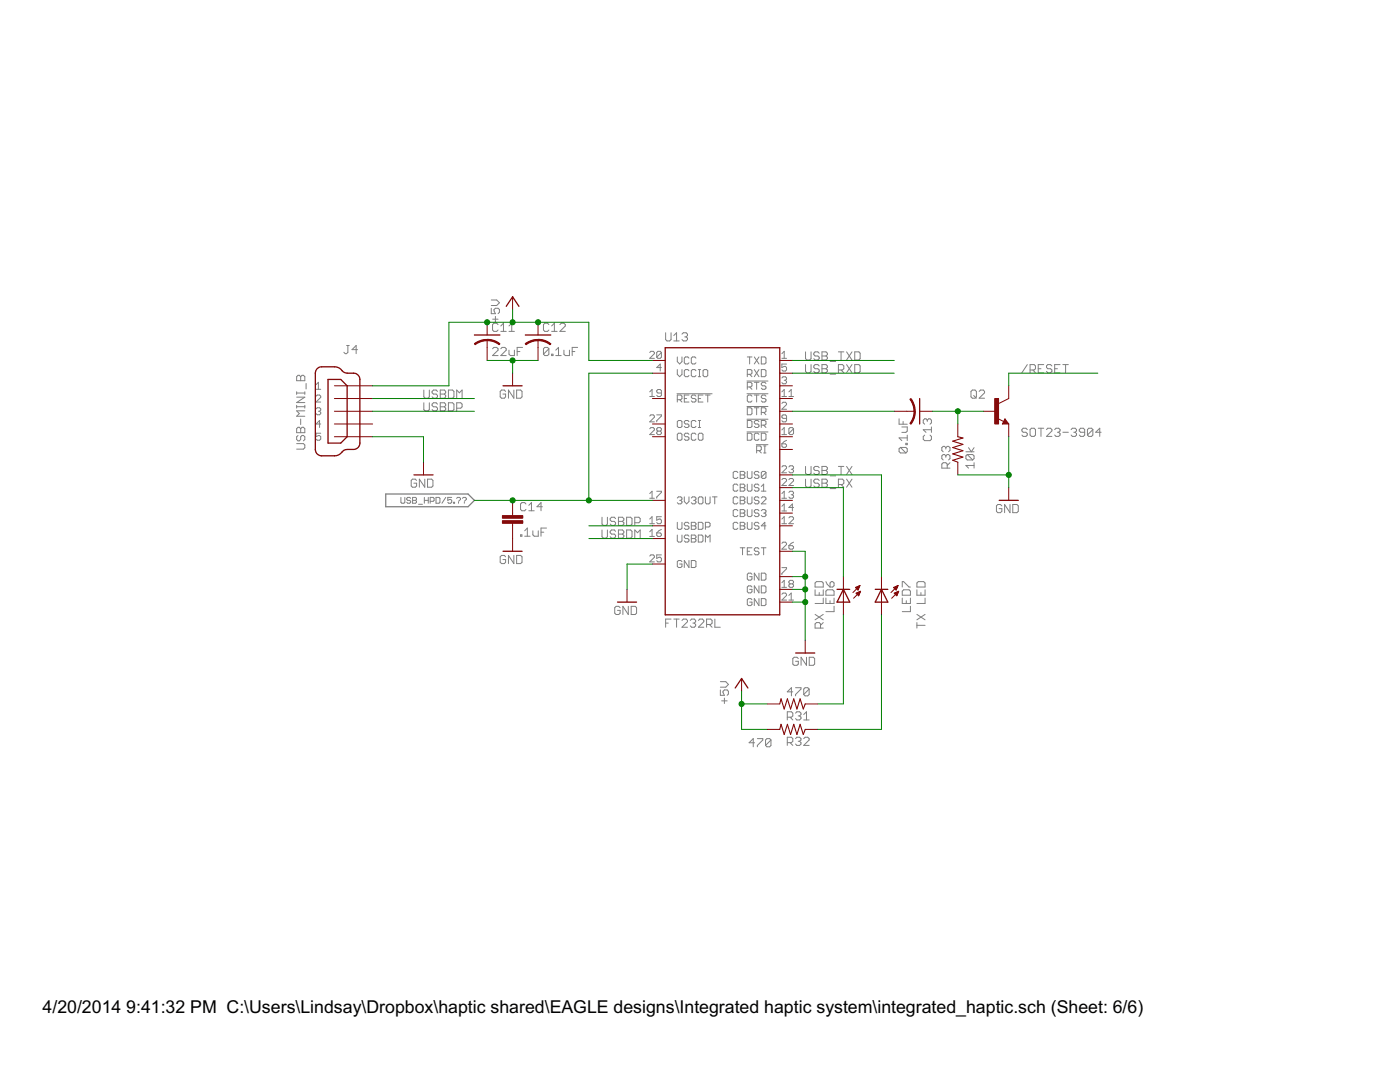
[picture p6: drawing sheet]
<svg xmlns="http://www.w3.org/2000/svg" width="279mm" height="216mm" viewBox="0 0 279 216" stroke-linecap="round" stroke-linejoin="round" font-family="sans-serif">
<defs><g id="words">
<g font-size="4">
<text x="8.5" y="202.1">4/20/2014</text>
<text x="25.2" y="202.1">9:41:32 PM C:\Users\Lindsay\Dropbox\haptic shared\EAGLE designs\Integrated haptic system\integrated_haptic.sch (Sheet: 6/6)</text>
</g>
</g></defs>
<g fill="none" stroke="#808080" stroke-width=".2">
<path d="M98 59.9h1.1l.6 .5-.6 .6h-1.1M59.2 75.2l.3-.3h.2l.3 .3 .3-.3h.3l.2 .3v.8h-1.6zM59.2 78.2v.5M59.2 79.2h1.6l-1.6 1.1h1.6M59.2 78.4h1.6M60 75.2v.8M60.8 78.2v.5M61.1 76.5v1.1M63.1 77.7h.9M63.1 79.1l.2-.3h.5l.2 .3v.2l-.9 .9h.9M63.1 76.8l.4-.5v1.4M69.2 68.9h.5"/>
<path d="M69.4 68.9v1.4l-.2 .3h-.3l-.3-.3M71.4 69.8h-1.1l.8-.9v1.7M84.6 77.8v1.4l.3 .3h.5l.3-.3v-1.4M87.3 78.1l-.3-.3h-.5l-.3 .3v.3l.3 .2h.5l.3 .3v.3l-.3 .3h-.5l-.3-.3M87.9 77.8h.8l.2 .3v.3l-.2 .2 .2 .3v.3l-.2 .3h-.8zM87.9 78.6h.8M89.5 77.8h.8l.3 .3v1.1l-.3 .3h-.8zM91.1 79.5v-1.7l.6 .6 .5-.6v1.7M98 61.5v1.1h.9l-.3-.6v-.2l.3-.3h.5l.3 .3v.5l-.3 .3M98.3 69.6l.3-.3h.5l.3 .3v.3l-1.1 1.1h1.1M98.3 63.7h1.1M98.9 63.1v1.1"/>
<path d="M99.4 64.8l-.3-.3h-.5l-.3 .3v1l.3 .3h.5l.3-.3M99.9 69.6l.3-.3h.6l.2 .3v.3l-1.1 1.1h1.1M99.9 66.1h1.1M99.9 65l.6-.5v1.6M100.9 78.1l-.3-.3h-.5l-.3 .3v1.1l.3 .3h.5l.3-.3v-.6h-.5M101.6 69.9v.8l.3 .3h.8v-1.1M101.6 66.1h1.1M101.6 65l.5-.5v1.6M102.6 77.8v1.7l-1.1-1.7v1.7M103.1 77.8h.8l.3 .3v1.1l-.3 .3h-.8zM103.2 70.1h.6M104.3 69.3h-1.1v1.7"/>
<path d="M109.5 69.6v1.1l-.2 .3h-.6l-.2-.3M109.5 69.6l-.2-.3h-.6l-.2 .3v1.1M109.5 64.8l-.2-.3h-.6l-.2 .3v1l.2 .3h.6l.2-.3M109.5 69.6l-1 1.1M110.1 70.7h.3v.3h-.3zM110.1 66.1h1.1M110.1 65l.5-.5v1.6M110.9 71h1.1M110.9 69.9l.6-.6v1.7M111.7 64.8l.3-.3h.5l.3 .3v.2l-1.1 1.1h1.1M112.5 69.9v.8l.3 .3h.8v-1.1M114.2 70.1h.5"/>
<path d="M115.3 69.3h-1.1v1.7M129.7 70.3l.2-.2h.5l.2 .2v.3l-.9 .9h.9M129.7 78.2l.4-.5v1.4M129.7 79.1h.9M132 78.4h-.7l-.2-.2v-.2l.2-.3h.5l.2 .3v.9l-.2 .2h-.5l-.2-.2M132 70.3l-.2-.2h-.5l-.2 .2v1M132 70.3v1l-.2 .2h-.5l-.2-.2M132 70.3l-.9 1M132 73.3h-.9l.7-.7v1.4M132.8 66.4v1.4l.3 .2h.5l.3-.2v-1.4M134.5 67l.5-.6v1.6M134.5 68h1.1"/>
<path d="M135.1 78.6h7M135.2 71.2v1l.4 .4 .5-.4v-1M135.2 73.7v1l.4 .5 .5-.5v-1M135.2 79.8h.7l.2-.3v-.4l-.2-.3h-.7v1.4M135.6 79.8l.5 .4M136.1 66.7l.3-.3h.5l.3 .3v.3l-.3 .2M136.6 79.5h.4M136.7 67.2h.2M136.9 67.2l.3 .3v.3l-.3 .2h-.5l-.3-.2M137.5 71.5l-.2-.3h-.5l-.2 .3v.9l.2 .2h.5l.2-.2M137.5 74l-.2-.3h-.5l-.2 .3v.9l.2 .3h.5l.2-.3M137.5 78.8h-.9v1.4h.9"/>
<path d="M138.9 74l-.2-.3h-.5l-.2 .3v.9l.2 .3h.5l.2-.3M138.9 71.5l-.2-.3h-.5l-.2 .3v.9l.2 .2h.5l.2-.2M138.9 79.1l-.2-.3h-.5l-.2 .3v.2l.2 .2h.5l.2 .3v.2l-.2 .2h-.5l-.2-.2M139.4 73.7h.4M139.4 75.2h.4M139.4 79.5h.4M139.6 73.7v1.5M140.3 78.8h-.9v1.4h.9M140.5 73.7h.5l.2 .3v.9l-.2 .3h-.5l-.2-.3v-.9zM140.8 78.8h.9M141.2 78.8v1.4M149.1 76h4.2"/>
<path d="M149.1 78.6h4.2M149.1 71.2h1M149.1 74.7h.7l.3-.3v-.4l-.3-.3h-.7v1.5M149.1 77.2h.7l.3-.2v-.5l-.3-.2h-.7v1.4M149.6 71.2v1.4M149.6 74.7l.5 .5M149.6 77.2l.5 .5M150.1 79.1l-.3-.3h-.4l-.3 .3v.9l.3 .2h.4l.3-.2M150.5 71.2l1 1.4M150.5 73.7l1 1.5M150.5 76.3h1M150.5 78.8h1"/>
<path d="M151 76.3v1.4M151 78.8v1.4M151.5 71.2l-1 1.4M151.5 73.7l-1 1.5M151.9 71.2h.7l.3 .3v.9l-.3 .2h-.7zM151.9 73.7h.7l.3 .3v.9l-.3 .3h-.7zM152.9 76.5l-.3-.2h-.4l-.3 .2v.3l.3 .2h.4l.3 .2v.2l-.3 .3h-.4l-.3-.3M152.9 79.1l-.3-.3h-.4l-.3 .3v.2l.3 .2h.4l.3 .3v.2l-.3 .2h-.4l-.3-.2M156 71.5h1M156 75.4l.3-.2h.4l.3 .2v.2l-.3 .3M156 70.6l.5-.5v1.4M156 78.2l.5-.5v1.4"/>
<path d="M156 79.1h1M156.5 75.9h.2M156.7 75.9l.3 .2v.2l-.3 .3h-.4l-.3-.3M157 72.6h-1v.7l.7-.2 .3 .2v.5l-.3 .2h-.4l-.3-.2M157.4 79.1h1M157.4 78.2l.5-.5v1.4M160.8 70.2v1.4l.2 .2h.6l.3-.2v-1.4M160.8 72.7v1.4l.2 .3h.6l.3-.3v-1.4M163.5 70.5l-.3-.3h-.5l-.3 .3v.3l.3 .2h.5l.3 .3v.3l-.3 .2h-.5l-.3-.2M163.5 73l-.3-.3h-.5l-.3 .3v.3l.3 .3h.5l.3 .2v.3l-.3 .3h-.5l-.3-.3M164 70.2h.8l.3 .3v.3l-.3 .2 .3 .3v.3l-.3 .2h-.8zM164 71h.8"/>
<path d="M164 72.7h.8l.3 .3v.3l-.3 .3 .3 .2v.3l-.3 .3h-.8zM164 73.6h.8M165.7 72.1h1.1M165.7 74.7h1.1M167.3 70.2h1.1M167.3 73.8h.8l.3-.2v-.6l-.3-.3h-.8v1.7M167.9 70.2v1.6M167.9 73.8l.5 .6M169 70.2l1 1.6M169 72.7l1 1.7M170 70.2l-1 1.6M170 72.7l-1 1.7"/>
<path d="M170.6 70.2h.8l.3 .3v1.1l-.3 .2h-.8zM170.6 72.7h.8l.3 .3v1.1l-.3 .3h-.8zM194.1 77.8h.5l.3 .3v1.1l-.3 .3h-.5l-.3-.3v-1.1zM194.3 78.9l.6 .6M195.4 78.1l.3-.3h.5l.3 .3v.3l-1.1 1.1h1.1M205 72.7l-1.1 1.7M205.6 73.8h.8l.3-.2v-.6l-.3-.3h-.8v1.7M206.1 73.8l.6 .6M207.2 73.6h.6M208.3 72.7h-1.1v1.7h1.1M209.9 73l-.2-.3h-.6l-.2 .3v.3l.2 .3h.6l.2 .2v.3l-.2 .3h-.6l-.2-.3M210.5 73.6h.5"/>
<path d="M211.6 72.7h-1.1v1.7h1.1M212.1 72.7h1.1M212.7 72.7v1.7M59.2 88.5h1.4l.2 .3v.5l-.2 .3h-1.4M59.2 85.5l.3-.2h.2l.3 .2 .3-.2h.3l.2 .2v.8h-1.6zM59.2 80.9v.5M59.2 81.2h1.6M59.5 86.9l-.3 .3v.5l.3 .3h.2l.3-.3v-.5l.3-.3h.3l.2 .3v.5l-.2 .3M60 83.6v1.1M60 85.5v.8M60.8 80.9v.5M60.8 82h-1.6l.5 .5-.5 .6h1.6"/>
<path d="M63.1 81.6l.2-.2h.5l.2 .2v.2l-.2 .3M63.5 82.1h.3M63.8 82.1l.2 .2v.2l-.2 .3h-.5l-.2-.3M64 84.6h-.9l.7-.7v1.4M64 86.4h-.9v.7l.4-.2h.3l.2 .2v.5l-.2 .2h-.5l-.2-.2M80 99.3v.9l.2 .2h.4l.2-.2v-.9M82 99.4l-.2-.1h-.4l-.2 .1 .2 .4h.4l.2 .2-.2 .4h-.4l-.2-.2M82.3 99.3h.6l.2 .1-.2 .4 .2 .4-.2 .2h-.6zM82.3 99.8h.6M83.1 95.9l-.2-.3h-.6l-.2 .3v1.1l.2 .2h.6l.2-.2v-.6h-.5M84.6 80.4v1.3l.3 .3h.5l.3-.3v-1.3M84.7 99.8h.8"/>
<path d="M84.7 99.3v1.1M84.8 95.6v1.6l-1.1-1.6v1.6M85.3 95.6h.8l.3 .3v1.1l-.3 .2h-.8zM85.5 99.3v1.1M87 99.3h.6l.2 .1v.8l-.2 .2h-.6zM87.3 80.6l-.3-.2h-.5l-.3 .2v.3l.3 .3h.5l.3 .2v.3l-.3 .3h-.5l-.3-.3M87.9 81.2h.8M87.9 80.4h.8l.2 .2v.3l-.2 .3 .2 .2v.3l-.2 .3h-.8zM89 99.3l-.8 1.1M89.5 80.4h.8l.3 .2v1.1l-.3 .3h-.8zM90.1 99.3h-.7v.5l.3-.1 .4 .1v.4l-.2 .2h-.3l-.2-.2M91.1 99.4l.2-.1h.4l.2 .1v.3l-.4 .3"/>
<path d="M91.1 81.4h.8l.3-.2v-.6l-.3-.2h-.8v1.6M92.3 99.4l.2-.1h.4l.2 .1v.3l-.4 .3M129.7 83l.2-.2h.5l.2 .2v.2l-.9 1h.9M129.7 85.6l.2-.3h.5l.2 .3v.2l-.9 .9h.9M129.7 98.5l.4-.5v1.4M129.7 99.4h.9M131.1 82.8h.9v.2l-.9 .9v.3M131.1 98h.9v.3l-.9 .9v.2M131.3 86l-.2-.2v-.2l.2-.3h.5l.2 .3v.2l-.2 .2M131.3 86l-.2 .3v.2l.2 .2h.5l.2-.2v-.2l-.2-.3M131.3 86h.5M135.2 84.1l.2-.2h.5l.2 .2v1l-.2 .2h-.5l-.2-.2z"/>
<path d="M135.2 86.7l.2-.3h.5l.2 .3v.9l-.2 .2h-.5l-.2-.2zM135.2 99.4l.2-.3h.5l.2 .3v.2l-.2 .2M135.6 99.8h.3M135.9 99.8l.2 .3v.2l-.2 .2h-.5l-.2-.2M136.6 99.1v1l.4 .4 .5-.4v-1M137.5 84.1l-.2-.2h-.5l-.2 .2v.3l.2 .2h.5l.2 .2v.3l-.2 .2h-.5l-.2-.2M137.5 86.7l-.2-.3h-.5l-.2 .3v.2l.2 .2h.5l.2 .3v.2l-.2 .2h-.5l-.2-.2M138 99.4l.2-.3h.5l.2 .3v.2l-.2 .2M138.4 99.8h.3M138.7 99.8l.2 .3v.2l-.2 .2h-.5l-.2-.2M138.9 84.1l-.2-.2h-.5l-.2 .2v1l.2 .2h.5l.2-.2M138.9 86.7l-.2-.3h-.5l-.2 .3v.9l.2 .2h.5l.2-.2"/>
<path d="M139.4 85.3h.4M139.4 83.9h.4M139.6 99.1h.5l.2 .3v.9l-.2 .2h-.5l-.2-.2v-.9zM139.6 86.4h.5l.2 .3v.9l-.2 .2h-.5l-.2-.2v-.9zM139.6 83.9v1.4M140.8 99.1v1.2l.2 .2h.5l.2-.2v-1.2M142.2 99.1h.9M142.6 99.1v1.4M147.3 99.4l-.3-.3h-.4l-.3 .3v.9l.3 .2h.4l.3-.2M147.3 94.3l-.3-.2h-.4l-.3 .2v.9l.3 .3h.4l.3-.3M147.3 96.8l-.3-.2h-.4l-.3 .2v1l.3 .2h.4l.3-.2M147.7 94.1h.7l.3 .2v.2l-.3 .3 .3 .2v.2l-.3 .3h-.7z"/>
<path d="M147.7 99.1h.7l.3 .3v.2l-.3 .2 .3 .3v.2l-.3 .2h-.7zM147.7 99.8h.7M147.7 96.6h.7l.3 .2v.3l-.3 .2 .3 .2v.3l-.3 .2h-.7zM147.7 94.8h.7M147.7 97.3h.7M149.1 81.1h4.2M149.1 83.7h4.2M149.1 86.2h4.2M149.1 99.1v1.2l.3 .2h.4l.3-.2v-1.2M149.1 86.4h.7l.3 .3v.9l-.3 .2h-.7zM149.1 83.9h.7l.3 .2v1l-.3 .2h-.7zM149.1 81.4h.7l.3 .2v.9l-.3 .3h-.7z"/>
<path d="M149.1 94.1v1.1l.3 .3h.4l.3-.3v-1.1M149.1 96.6v1.2l.3 .2h.4l.3-.2v-1.2M150.5 81.4h1M150.9 88.7h2.4M151 89.9h.7l.2-.2v-.5l-.2-.2h-.7v1.4M151 81.4v1.4M151.5 99.4l-.3-.3h-.4l-.3 .3v.2l.3 .2h.4l.3 .3v.2l-.3 .2h-.4l-.3-.2M151.5 94.3l-.3-.2h-.4l-.3 .2v.2l.3 .3h.4l.3 .2v.2l-.3 .3h-.4l-.3-.3M151.5 86.7l-.3-.3h-.4l-.3 .3v.9l.3 .2h.4l.3-.2M151.5 84.1l-.3-.2h-.4l-.3 .2v.3l.3 .2h.4l.3 .2v.3l-.3 .2h-.4l-.3-.2M151.5 96.8l-.3-.2h-.4l-.3 .2v.3l.3 .2h.4l.3 .2v.3l-.3 .2h-.4l-.3-.2M151.5 89.9l.4 .5"/>
<path d="M151.9 99.4l.3-.3h.4l.3 .3v.2l-1 .9h1M151.9 86.4h.7l.3 .3v.9l-.3 .2h-.7zM151.9 84.8h.7l.3-.2v-.5l-.3-.2h-.7v1.4M151.9 82.3h.7l.3-.2v-.5l-.3-.2h-.7v1.4M151.9 98h1M151.9 97.1l.5-.5v1.4M152.4 90.4h.5M152.4 82.3l.5 .5M152.4 84.8l.5 .5M152.4 89h.5M152.6 89v1.4M152.9 94.3l-.3-.2h-.4l-.3 .2v.9"/>
<path d="M152.9 94.3v.9l-.3 .3h-.4l-.3-.3M152.9 94.3l-1 .9M156 88.6h.7l.3 .2v.2l-.3 .3h-.4l-.3-.3zM156 99.4h1M156 86.7h1M156 80.5l.3-.2h.4l.3 .2v.2l-1 1h1M156 93.2l.3-.3h.4l.3 .3v.2l-1 .9h1M156 95.7l.3-.2h.4l.3 .2v.2l-1 1h1M156 85.8l.5-.5v1.4M156 98.5l.5-.5v1.4M157 83.5h-.7l-.3-.3v-.2l.3-.2h.4l.3 .2v.9l-.3 .3h-.4l-.3-.3M157 87.9l-1 .7"/>
<path d="M157.4 98.3l.3-.3h.4l.3 .3v.2l-.3 .2M157.4 93.2l.3-.3h.4l.3 .3v.2l-.3 .2M157.4 95.7l.3-.2h.4l.3 .2v.2l-1 1h1M157.9 93.6h.2M157.9 98.7h.2M158.1 98.7l.3 .3v.2l-.3 .2h-.4l-.3-.2M158.1 93.6l.3 .3v.2l-.3 .2h-.4l-.3-.2M158.4 85.6l-1 .9M158.4 85.6v.9l-.3 .2h-.4l-.3-.2M158.4 85.6l-.3-.3h-.4l-.3 .3v.9M160.8 95.6v1.4l.2 .2h.6l.3-.2v-1.4M160.8 93.1v1.3l.2 .3h.6l.3-.3v-1.3"/>
<path d="M163.5 95.9l-.3-.3h-.5l-.3 .3v.2l.3 .3h.5l.3 .3v.3l-.3 .2h-.5l-.3-.2M163.5 93.3l-.3-.2h-.5l-.3 .2v.3l.3 .3h.5l.3 .2v.3l-.3 .3h-.5l-.3-.3M164 95.6h.8l.3 .3v.2l-.3 .3 .3 .3v.3l-.3 .2h-.8zM164 96.4h.8M164 93.1h.8l.3 .2v.3l-.3 .3 .3 .2v.3l-.3 .3h-.8zM164 93.9h.8M165.7 97.5h1.1M165.7 95h1.1M167.3 96.7h.8l.3-.3v-.5l-.3-.3h-.8v1.6M167.3 93.1h1.1M167.9 93.1v1.6M167.9 96.7l.5 .5"/>
<path d="M169 95.6l1 1.6M169 93.1l1 1.6M170 95.6l-1 1.6M170 93.1l-1 1.6M179.4 83.6v1h1.7M179.7 89.3l-.3 .3v.5l.3 .3h1.1M179.7 89.3h1.1l.3 .3v.5l-.3 .3M179.7 89.3l1.1 1.1M180 85.2h1.1v.8l-.3 .3h-.8M180.2 84.1v.5M180.8 88.5h.3v.2h-.3zM181.1 86.8v1.1"/>
<path d="M181.1 87.4h-1.7l.6 .5M184.5 86.8l-.2 .3v.6l.2 .2h1.1l.3-.2v-.6l-.3-.3M185.1 83.8l-.3-.2h-.3l-.2 .2v.6l.2 .2M185.1 83.8l.2-.2h.3l.3 .2v.6l-.3 .2M185.1 83.8v.3M185.9 85.2v1.1M185.9 85.7h-1.6l.5 .6M188.8 91l-.3-.3h-.3l-.2 .3v.5l.2 .3M188.8 91l.2-.3h.3l.3 .3v.5l-.3 .3M188.8 89.3l-.3-.2h-.3l-.2 .2v.6l.2 .2M188.8 89.3v.3M188.8 91v.2"/>
<path d="M188.8 89.3l.2-.2h.3l.3 .2v.6l-.3 .2M189 93.4v-.8l-.2-.3h-.6l-.2 .3v.8h1.6M189.6 92.3l-.6 .6M192.8 90.1h1.6M193 90.7h1.1l.3 .3v.5l-.3 .3M193 90.7l-.2 .3v.5l.2 .3h1.1M193 90.7l1.1 1.1M193.3 89.3l.5 .8 .6-.8M194.4 92.9h-1.6l.5 .5M194.4 92.3v1.1M205 85.7l-.3-.3h-.5l-.3 .3v.3l.3 .3h.5l.3 .2v.3l-.3 .3h-.5l-.3-.3M205.8 85.4h.6l.3 .3v1.1l-.3 .3h-.6l-.2-.3v-1.1z"/>
<path d="M207.2 85.4h1.1M207.8 85.4v1.7M208.9 85.7l.2-.3h.6l.2 .3v.3l-1 1.1h1M210.5 85.7l.3-.3h.5l.3 .3v.3l-.3 .3M211 86.3h.3M211.3 86.3l.3 .2v.3l-.3 .3h-.5l-.3-.3M212.1 86.3h1.1M213.8 85.7l.2-.3h.6l.2 .3v.3l-.2 .3M214.3 86.3h.3M214.6 86.3l.2 .2v.3l-.2 .3h-.6l-.2-.3M216.5 86.3h-.8l-.3-.3v-.3l.3-.3h.5l.3 .3v1.1l-.3 .3h-.5l-.3-.3M218.1 85.7l-.3-.3h-.5l-.3 .3v1.1"/>
<path d="M218.1 85.7v1.1l-.3 .3h-.5l-.3-.3M218.1 85.7l-1.1 1.1M219.8 86.3h-1.1l.8-.9v1.7M83.5 100.6h.8M85.9 100h.5l.2-.2v-.4l-.2-.1h-.5v1.1M90.5 100.2h.2v.2h-.2zM91.5 100.2v.2M92.7 100.2v.2M100.9 111.1l-.3-.3h-.5l-.3 .3v1.1l.3 .3h.5l.3-.3v-.5h-.5M102.6 110.8v1.7l-1.1-1.7v1.7M103.1 110.8h.8l.3 .3v1.1l-.3 .3h-.8zM103.9 106.7h.3v.3h-.3z"/>
<path d="M104.7 107h1.1M104.7 105.9l.5-.5v1.6M105 100.6l-.3-.3h-.5l-.3 .3v1l.3 .3h.5l.3-.3M105.5 101.9h1.1M105.5 100.8l.6-.5v1.6M106.3 105.9v.8l.3 .3h.8v-1.1M108 106.2h.5M108.2 101.1h-1l.8-.8v1.6M109.1 105.4h-1.1v1.6M120.1 103.2v1.4l.3 .2h.5l.3-.2v-1.4M120.1 105.7v1.4l.3 .3h.5l.3-.3v-1.4M122.9 103.5l-.3-.3h-.6l-.2 .3v.3l.2 .2h.6l.3 .3v.3l-.3 .2h-.6l-.2-.2"/>
<path d="M122.9 106l-.3-.3h-.6l-.2 .3v.3l.2 .3h.6l.3 .2v.3l-.3 .3h-.6l-.2-.3M123.4 105.7h.8l.3 .3v.3l-.3 .3 .3 .2v.3l-.3 .3h-.8zM123.4 103.2h.8l.3 .3v.3l-.3 .2 .3 .3v.3l-.3 .2h-.8zM123.4 104h.8M123.4 106.6h.8M125.1 105.7h.8l.2 .3v1.1l-.2 .3h-.8zM125.1 103.2h.8l.2 .3v1.1l-.2 .2h-.8zM126.7 104.3h.8l.3-.3v-.5l-.3-.3h-.8v1.6M126.7 107.4v-1.7l.5 .6 .6-.6v1.7M129.7 107h.9M129.7 111l.2-.3h.5l.2 .3v.2l-.9 .9h.9M129.7 103.6l.4-.5v1.4"/>
<path d="M129.7 106.1l.4-.5v1.4M129.7 104.5h.9M131.1 106.3h.7l.2 .3v.2l-.2 .2h-.5l-.2-.2zM132 103.1h-.9v.7l.4-.2h.3l.2 .2v.5l-.2 .2h-.5l-.2-.2M132 110.7h-.9v.7l.4-.2h.3l.2 .2v.5l-.2 .2h-.5l-.2-.2M132 105.6l-.9 .7M135.2 104.2v1.2l.2 .2h.5l.2-.2v-1.2M135.2 106.8v1.1l.2 .3h.5l.2-.3v-1.1M136.1 112.1l-.2-.3h-.5l-.2 .3v.9l.2 .2h.5l.2-.2v-.5h-.5M137.5 104.5l-.2-.3h-.5l-.2 .3v.2l.2 .2h.5l.2 .3v.2l-.2 .2h-.5l-.2-.2M137.5 107l-.2-.2h-.5l-.2 .2v.2l.2 .3h.5l.2 .2v.2l-.2 .3h-.5l-.2-.3M137.5 111.8v1.4l-.9-1.4v1.4"/>
<path d="M138 106.8h.7l.2 .2v.2l-.2 .3 .2 .2v.2l-.2 .3h-.7zM138 104.2h.7l.2 .3v.2l-.2 .2 .2 .3v.2l-.2 .2h-.7zM138 111.8h.7l.2 .3v.9l-.2 .2h-.7zM138 104.9h.7M138 107.5h.7M139.4 104.2h.7l.2 .3v.9l-.2 .2h-.7zM139.4 106.8h.7l.2 .2v.9l-.2 .3h-.7zM140.8 105.2h.7l.2-.3v-.4l-.2-.3h-.7v1.4M140.8 108.2v-1.4l.4 .4 .5-.4v1.4M147.3 104.5l-.3-.3h-.4l-.3 .3v.9l.3 .2h.4l.3-.2M147.3 101.9l-.3-.2h-.4l-.3 .2v.9l.3 .3h.4l.3-.3M147.7 104.2h.7l.3 .3v.2l-.3 .2 .3 .3v.2l-.3 .2h-.7z"/>
<path d="M147.7 104.9h.7M147.7 101.7h.7l.3 .2v.3l-.3 .2 .3 .2v.2l-.3 .3h-.7zM147.7 102.4h.7M147.7 109.3h1M148.2 109.3v1.4M149.1 104.2v1.2l.3 .2h.4l.3-.2v-1.2M149.1 101.7v1.1l.3 .3h.4l.3-.3v-1.1M149.1 110h.5M150.1 114.6l-.3-.2h-.4l-.3 .2v.9l.3 .3h.4l.3-.3v-.4h-.5M150.1 117.1l-.3-.2h-.4l-.3 .2v1l.3 .2h.4l.3-.2v-.5h-.5M150.1 109.3h-1v1.4h1M150.1 119.7l-.3-.3h-.4l-.3 .3v.9l.3 .2h.4l.3-.2v-.5h-.5"/>
<path d="M151.5 104.5l-.3-.3h-.4l-.3 .3v.2l.3 .2h.4l.3 .3v.2l-.3 .2h-.4l-.3-.2M151.5 101.9l-.3-.2h-.4l-.3 .2v.3l.3 .2h.4l.3 .2v.2l-.3 .3h-.4l-.3-.3M151.5 109.5l-.3-.2h-.4l-.3 .2v.3l.3 .2h.4l.3 .2v.3l-.3 .2h-.4l-.3-.2M151.5 114.4v1.4l-1-1.4v1.4M151.5 116.9v1.4l-1-1.4v1.4M151.5 119.4v1.4l-1-1.4v1.4M151.9 114.4h.7l.3 .2v.9l-.3 .3h-.7zM151.9 116.9h.7l.3 .2v1l-.3 .2h-.7zM151.9 119.4h.7l.3 .3v.9l-.3 .2h-.7zM151.9 101.9l.3-.2h.4l.3 .2v.3l-.3 .2M151.9 109.3h1M152.4 109.3v1.4"/>
<path d="M152.4 102.4h.2M152.6 102.4l.3 .2v.2l-.3 .3h-.4l-.3-.3M152.9 104.9h-1l.7-.7v1.4M156 104.5h1M156 108.4l.3-.2h.4l.3 .2v.2l-1 1h1M156 113.3h1v.2l-1 .9v.3M156 118.6l.3-.3h.4l.3 .3v.2l-1 .9h1M156 101l.5-.4v1.4M156 103.6l.5-.5v1.4M156 116.3l.5-.5v1.4M156 102h1M156 117.2h1"/>
<path d="M157.4 103.3l.3-.2h.4l.3 .2v.3l-1 .9h1M157.4 118.8l.5-.5v1.4M157.4 108.9h.7l.3 .2v.2l-.3 .3h-.4l-.3-.3zM157.4 119.7h1M157.7 116.5l-.3-.2v-.3l.3-.2h.4l.3 .2v.3l-.3 .2M157.7 116.5l-.3 .2v.3l.3 .2h.4l.3-.2v-.3l-.3-.2M157.7 116.5h.4M158.4 101.3h-1l.7-.7v1.4M158.4 108.2l-1 .7M162.7 116.3l.2-.2h1.1l.3 .2v.8h-1.6zM162.7 117.7v1.1h1.6v-1.1M163.5 118.2v.6"/>
<path d="M164.3 119.3v1.1h-1.6M164.8 119.3v1.1h1.7v-1.1M164.8 118l.3-.3h1.1l.3 .3v.8h-1.7zM164.8 116.1l.3 .5 .6 .5M165.7 119.9v.5M165.9 116.1h.3l.3 .2v.6l-.3 .2h-.5v-.8zM180.1 119.3v1.1h1.6v-1.1M180.1 118l.2-.3h1.1l.3 .3v.8h-1.6zM180.1 117.1v-1h.2l1.1 1h.3M180.9 119.9v.5M183 117.7v1.1h1.6v-1.1M183 116.3l.3-.2h1l.3 .2v.8h-1.6z"/>
<path d="M183.8 118.2v.6M184.6 119.3v1.1h-1.6M199.9 100.9l-.2-.2h-.6l-.2 .2v1.1l.2 .3h.6l.2-.3v-.5h-.5M201.6 100.7v1.6l-1.1-1.6v1.6M202.1 100.7h.8l.3 .2v1.1l-.3 .3h-.8zM123.8 121.3l-.3-.3h-.5l-.3 .3v1l.3 .3h.5l.3-.3v-.5h-.6M125.4 121v1.6l-1.1-1.6v1.6M126 121h.8l.2 .3v1l-.2 .3h-.8zM132.8 124.3h.6M133.9 123.5h-1.1v1.7M134.5 123.5h1.1M135 123.5v1.7"/>
<path d="M136.1 123.8l.3-.3h.5l.3 .3v.3l-1.1 1.1h1.1M137.8 123.8l.2-.3h.6l.2 .3v.3l-.2 .2M138.3 124.3h.3M138.6 124.3l.2 .3v.3l-.2 .3h-.6l-.2-.3M139.4 123.8l.3-.3h.5l.3 .3v.3l-1.1 1.1h1.1M141 124.6h.8l.3-.3v-.5l-.3-.3h-.8v1.7M141.6 124.6l.5 .6M142.7 123.5v1.7h1M143.8 137.7v1h.8l-.3-.5v-.3l.3-.2h.5l.3 .2v.6l-.3 .2M143.8 136h1l.6 .6-.6 .5h-1M144 139.8h1.1M144.6 139.3v1.1"/>
<path d="M158.2 138h-1.1l.8-.8v1.7M158.8 137.2h1.1v.3l-1.1 1.1v.3M159.3 131.4l-.3-.3h-.5l-.3 .3v1.1l.3 .3h.5l.3-.3v-.5h-.5M161 131.1v1.7l-1.1-1.7v1.7M161.5 137.5v1.1l-.3 .3h-.5l-.3-.3M161.5 137.5l-.3-.3h-.5l-.3 .3v1.1M161.5 137.5l-1.1 1.1M161.5 131.1h.8l.3 .3v1.1l-.3 .3h-.8zM162.7 122.6l1.6 1.1M163.7 125.3v-.8l-.2-.3h-.6l-.2 .3v.8h1.6M164.3 124.2l-.6 .6M164.3 122.6l-1.6 1.1"/>
<path d="M166.5 121v1h-1.7M181.7 121v1h-1.6M183 124.8h1.6M183 124.2v1.1M183 122.6l1.6 1.1M184.6 122.6l-1.6 1.1M150.6 148.2h-1.1l.8-.8v1.6M151.2 147.4h1v.3l-1 1v.3M153.9 147.7l-.3-.3h-.5l-.3 .3v1M153.9 147.7v1l-.3 .3h-.5l-.3-.3M153.9 147.7l-1.1 1M157.1 143.1h.8l.3-.2v-.6l-.3-.3h-.8v1.7"/>
<path d="M157.1 148.2h.8l.3-.3v-.5l-.3-.3h-.8v1.6M157.7 143.1l.5 .6M157.7 148.2l.5 .5M158.8 142.3l.2-.3h.6l.3 .3v.3l-.3 .3M158.8 147.4l.2-.3h.6l.3 .3v.3l-.3 .2M159.3 142.9h.3M159.3 147.9h.3M159.6 142.9l.3 .2v.3l-.3 .3h-.6l-.2-.3M159.6 147.9l.3 .3v.3l-.3 .2h-.6l-.2-.2M160.4 142.6l.6-.6v1.7M160.4 147.4l.3-.3h.5l.3 .3v.3l-1.1 1h1.1M160.4 143.7h1.1"/>
</g>
<path d="M77 98.6h16.4l1.3 1.2-1.3 1.3h-16.4z" fill="none" stroke="#808080" stroke-width=".25"/>
<g fill="none" stroke="#800000" stroke-width=".25">
<path d="M63.2 73.7l.7-.5h3.2l.7 .3 .7 .7a2.48 2.48 0 0 0 2 .3l.6 .1 .4 .3 .3 .8v12.7l-.1 .6-.4 .4a2.38 2.38 0 0 1-2 .3l-.6 .1-.9 .9-.7 .2h-3.2l-.5-.2-.3-.5-.2-.5v-15.2zM65.5 75.7h2.5l1.3 1.3v10.1l-1.3 1.3h-2.5zM94.7 66.8h5.1M100.4 77h3.8M101 61.1l1.3-1.9 1.3 1.9M104.8 66.8h5.1M132.8 69.4h22.8v53.3h-22.8zM183.5 79.5v5.1M82.6 94.8h3.8M199.4 99.8h3.8M200.6 84.1l.1 .2h-.4l.3-.5 .5 .7h-.8M100.4 110h3.8"/>
<path d="M167 117.6h2.6M168.3 117.6l1.3 2.5h-2.6zM174.7 117.6h2.5M175.9 117.6l1.3 2.5h-2.5zM123.2 120.1h3.8M146.7 137.3l1.3-1.9 1.3 1.9M158.8 130.3h3.8"/>
</g>
<g fill="none" stroke="#800000" stroke-width=".2">
<path d="M102.3 59.2v2.6M66.7 77h7.7M66.7 79.5h7.7M97.2 64.3v2.5M97.2 67.9v4M102.3 74.5v2.5M107.4 64.3v2.5M107.4 67.9v4M130.2 71.9h2.6M130.2 74.5h2.6M130.2 79.5h2.6M155.6 71.9h2.6"/>
<path d="M155.6 74.5h2.6M155.6 77h2.6M155.6 79.5h2.6M201.3 77v2.5l-2 1M66.7 87.1h7.7M66.7 84.6h7.7M66.7 82.1h7.7M84.5 92.2v2.6M102.3 99.8v3.1M130.2 99.8h2.6M130.2 87.1h2.6M130.2 84.6h2.6"/>
<path d="M155.6 99.8h2.6M155.6 87.1h2.6M155.6 84.6h2.6M155.6 82.1h2.6M155.6 89.7h2.6M155.6 94.8h2.6M155.6 97.3h2.6M178.5 82.1h4M183.5 82.1h2.6M191.2 84.6v2.5M191.2 92.2v2.6M196.2 82.1h2.6"/>
<path d="M199.1 83.5l1.2 .6M200.6 83.6l.7 1h-1.3zM201.3 84.6v2.5M201.3 97.3v2.5M102.3 104.4v5.6M125.1 117.6v2.5M130.2 104.9h2.6M130.2 107.5h2.6M130.2 112.5h2.6M155.6 104.9h2.6M155.6 115.1h2.6M155.6 102.4h2.6"/>
<path d="M155.6 117.6h2.6M155.6 110h2.6M168.3 115.1v7.6M170.7 117.2l.9-.4-.4 .9zM170.8 117.3h.6M170.8 117.2h.7M170.9 118.4h.7M170.9 117.4h.5M171 118.5h.5M171 117.6h.3M171.1 118.3h.5M171.1 117.1h.4"/>
<path d="M171.1 118.6h.4M171.2 117.7h.1M171.2 118.8h.2M171.3 118.9h.1M171.4 118.2h.3M171.4 116.9h.2M171.6 116.8l-1.4 1.4M171.6 118h.1M171.7 118l-1.4 1.4M171.7 118l-.3 .9M171.7 118l-.8 .4 .5 .5M175.9 115.1v7.6"/>
<path d="M178.3 117.2l.9-.4-.4 .9zM178.4 117.3h.6M178.4 117.2h.7M178.5 118.4h.7M178.5 117.4h.5M178.6 118.5h.5M178.7 117.6h.2M178.7 118.3h.5M178.7 117.1h.4M178.7 118.6h.4M178.8 117.7h.1M178.9 118.8h.1"/>
<path d="M179 118.9h.1M179 118.2h.3M179 116.9h.2M179.2 116.8l-1.4 1.4M179.3 118h.1M179.3 118l-1.4 1.4M179.3 118l-.3 .9M179.3 118l-.8 .4 .5 .5M148 135.4v2.5M155.6 120.1h2.6M160.7 127.8v2.5M153.1 140.5h2.5"/>
<path d="M153.1 145.5h2.5M160.7 140.5h2.5M160.7 145.5h2.5"/>
</g>
<g fill="#800000" stroke="#800000" stroke-width=".2">
<path d="M97.2 67.7h.3a3.9 3.9 0 0 1 2.3 .9l-.2 .2-1.4-.7-1-.1z" fill-rule="evenodd"/>
<path d="M94.7 68.6l1.2-.7 1.3-.2v.3l-1 .1-1.4 .7z" fill-rule="evenodd"/>
<path d="M107.4 67.7h.3a3.9 3.9 0 0 1 2.2 .9l-.1 .2-1.4-.7-1-.1z" fill-rule="evenodd"/>
<path d="M104.8 68.6l1.2-.7 1.4-.2v.3l-1 .1-1.4 .7z" fill-rule="evenodd"/>
<path d="M182.4 82.1h.3v.2a4.1 4.1 0 0 1-.9 2.3l-.2-.1 .7-1.4z" fill-rule="evenodd"/>
<path d="M181.6 79.7l.2-.2 .4 .7 .4 1.1v.8h-.2l-.1-1.1z" fill-rule="evenodd"/>
</g>
<path d="M191.2 87.1l1 .3-2.1 .6 2.1 .7-2.1 .6 2.1 .6-2.1 .7 2.1 .6-2.1 .6 1.1 .4M155.6 140.5l.3-1.1 .6 2.1 .6-2.1 .7 2.1 .6-2.1 .6 2.1 .7-2.1 .6 2.1 .4-1M155.6 145.5l.3-1 .6 2.1 .6-2.1 .7 2.1 .6-2.1 .6 2.1 .7-2.1 .6 2.1 .4-1.1" fill="none" stroke="#800000" stroke-width=".21"/>
<g fill="#800000" stroke="#800000" stroke-width=".2">
<path d="M198.5 79.5h.8v5.1h-.8z"/>
<path d="M100.3 103.9h4v.5h-4z"/>
<path d="M100.3 102.9h4v.5h-4z"/>
</g>
<g fill="none" stroke="#008000" stroke-width=".2">
<path d="M74.4 79.5h20.3M97.2 71.9h10.2M102.3 61.8v2.5M102.3 71.9v2.6M130.2 71.9h-12.7v-7.6h-27.9v12.7h-15.2M130.2 74.5h-12.7v25.3M158.2 71.9h20.3M158.2 74.5h20.3M219.1 74.5h-17.8v2.5M74.4 87.1h10.1v5.1M74.4 82.1h20.3M94.7 99.8h35.5"/>
<path d="M158.2 94.8h17.7v20.3M158.2 82.1h20.3M158.2 97.3h10.1v17.8M186.1 82.1h10.1M191.2 94.8h10.1M191.2 82.1v2.5M201.3 87.1v10.2M117.5 104.9h12.7M117.5 107.5h12.7M130.2 112.5h-5.1v5.1M158.2 115.1h2.5M158.2 110h2.5v17.8"/>
<path d="M158.2 117.6h2.5M148 137.9v7.6h5.1M158.2 120.1h2.5M168.3 122.7v17.8h-5.1M175.9 122.7v22.8h-12.7M148 140.5h5.1"/>
</g>
<g fill="#008000" stroke="#008000" stroke-width=".2">
<circle cx="102.3" cy="71.9" r=".51"/>
<circle cx="160.7" cy="117.6" r=".51"/>
<circle cx="160.7" cy="120.1" r=".51"/>
<circle cx="160.7" cy="115.1" r=".51"/>
<circle cx="201.3" cy="94.8" r=".51"/>
<circle cx="102.3" cy="64.3" r=".51"/>
<circle cx="97.2" cy="64.3" r=".51"/>
<circle cx="107.4" cy="64.3" r=".51"/>
<circle cx="148" cy="140.5" r=".51"/>
<circle cx="191.2" cy="82.1" r=".51"/>
<circle cx="117.5" cy="99.8" r=".51"/>
<circle cx="102.3" cy="99.8" r=".51"/>
</g>
<use href="#words"/>
</svg>
